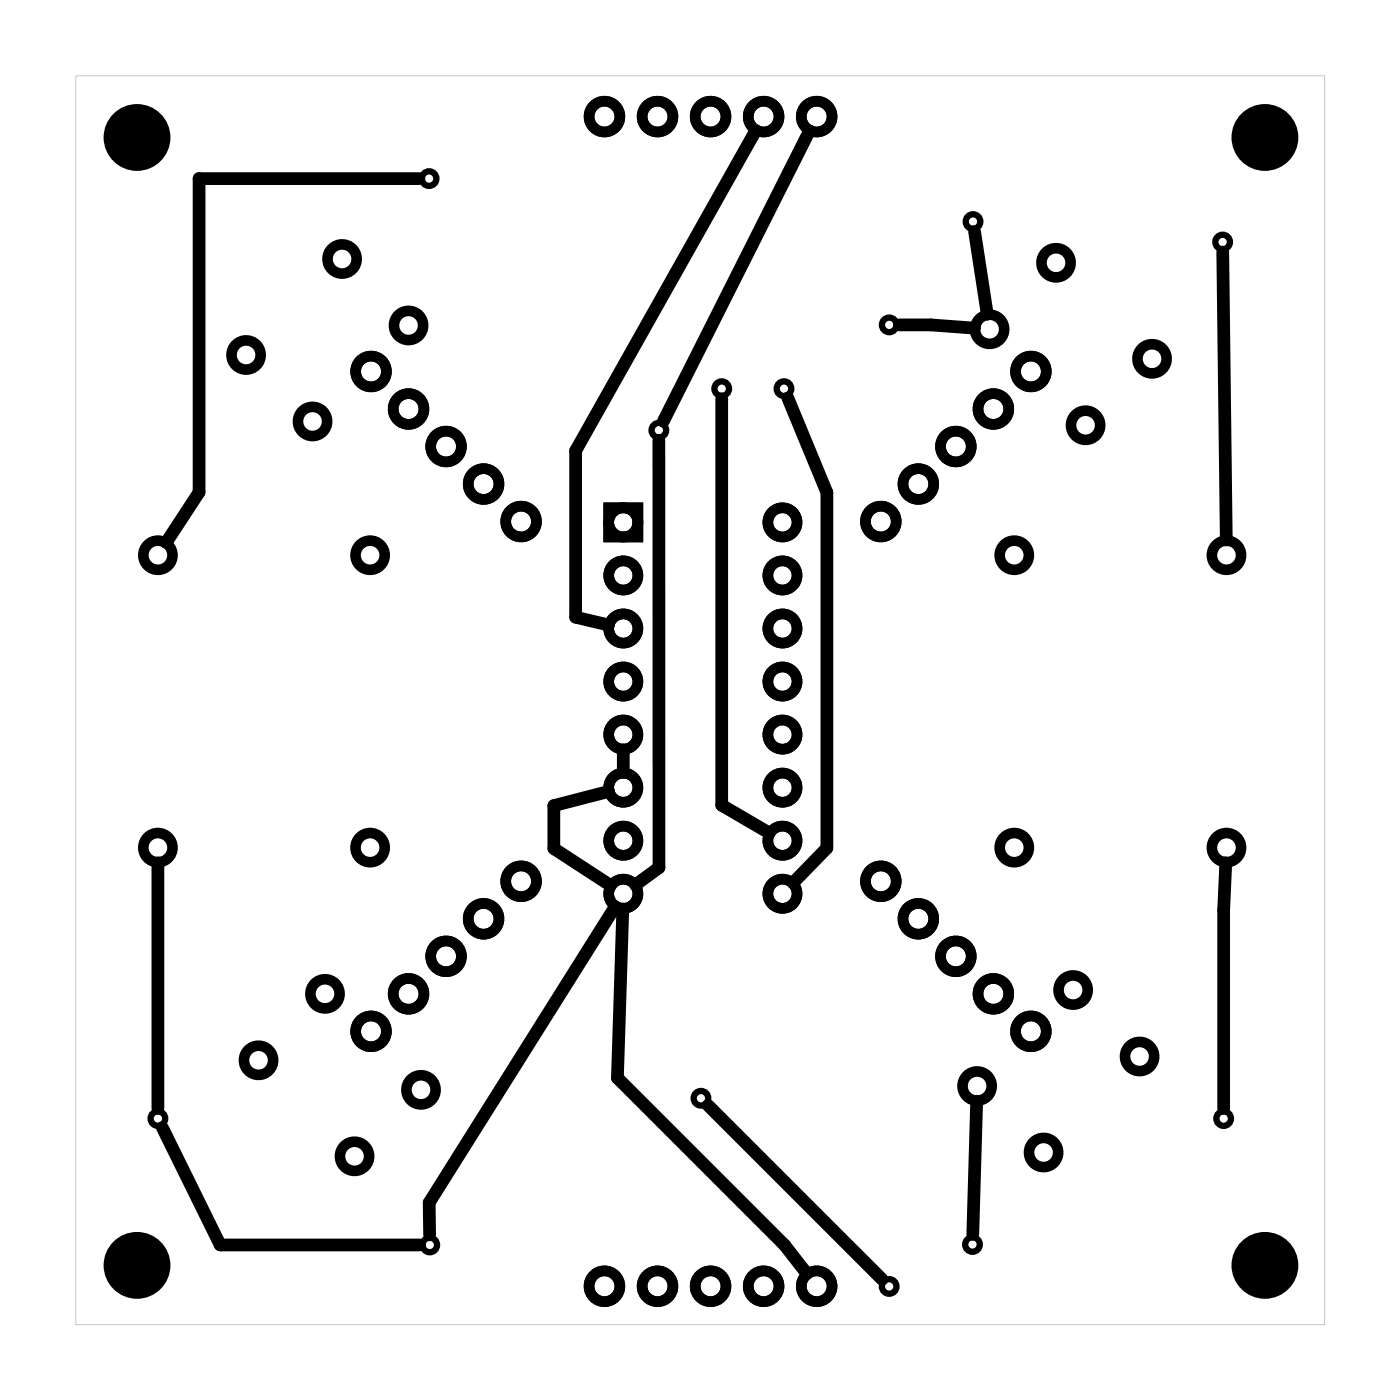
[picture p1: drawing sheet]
<svg xmlns="http://www.w3.org/2000/svg" width="67mm" height="67mm" viewBox="0 0 67 67" stroke-linecap="round" stroke-linejoin="round" font-family="sans-serif">
<path d="M3.6 3.6v59.8h59.8v-59.8zM3.6 3.6h59.8v59.8h-59.8z" fill="#000"/>
<g fill="none" stroke="#000" stroke-width=".51">
<path d="M29.1 24.3h1.4v1.4h-1.4z"/>
<circle cx="11.8" cy="17" r=".7"/>
<circle cx="16.4" cy="12.4" r=".7"/>
<circle cx="17.8" cy="17.8" r=".74"/>
<circle cx="19.6" cy="15.6" r=".7"/>
<circle cx="19.6" cy="19.6" r=".74"/>
<circle cx="28.9" cy="5.6" r=".74"/>
<circle cx="31.5" cy="5.6" r=".74"/>
<circle cx="34" cy="5.6" r=".74"/>
<circle cx="36.6" cy="5.6" r=".74"/>
<circle cx="39.1" cy="5.6" r=".74"/>
<circle cx="47.4" cy="15.8" r=".7"/>
<circle cx="47.6" cy="19.6" r=".74"/>
<circle cx="49.4" cy="17.8" r=".74"/>
<circle cx="50.6" cy="12.6" r=".7"/>
<circle cx="55.2" cy="17.2" r=".7"/>
<circle cx="7.6" cy="26.6" r=".7"/>
<circle cx="15" cy="20.2" r=".7"/>
<circle cx="17.7" cy="26.6" r=".7"/>
<circle cx="21.4" cy="21.4" r=".74"/>
<circle cx="23.2" cy="23.2" r=".74"/>
<circle cx="24.9" cy="25" r=".74"/>
<circle cx="29.8" cy="32.6" r=".7"/>
<circle cx="29.8" cy="27.6" r=".7"/>
<circle cx="29.8" cy="37.7" r=".7"/>
<circle cx="29.8" cy="30.1" r=".7"/>
<circle cx="29.8" cy="35.2" r=".7"/>
<circle cx="29.8" cy="25" r=".7"/>
<circle cx="37.5" cy="32.6" r=".7"/>
<circle cx="37.5" cy="30.1" r=".7"/>
<circle cx="37.5" cy="37.7" r=".7"/>
<circle cx="37.5" cy="35.2" r=".7"/>
<circle cx="37.5" cy="27.6" r=".7"/>
<circle cx="37.5" cy="25" r=".7"/>
<circle cx="42.2" cy="25" r=".74"/>
<circle cx="44" cy="23.2" r=".74"/>
<circle cx="45.8" cy="21.4" r=".74"/>
<circle cx="48.6" cy="26.6" r=".7"/>
<circle cx="52" cy="20.4" r=".7"/>
<circle cx="58.7" cy="26.6" r=".7"/>
<circle cx="7.6" cy="40.6" r=".7"/>
<circle cx="12.4" cy="50.8" r=".7"/>
<circle cx="15.6" cy="47.6" r=".7"/>
<circle cx="17" cy="55.4" r=".7"/>
<circle cx="17.7" cy="40.6" r=".7"/>
<circle cx="17.8" cy="49.4" r=".74"/>
<circle cx="19.6" cy="47.6" r=".74"/>
<circle cx="20.2" cy="52.2" r=".7"/>
<circle cx="21.4" cy="45.8" r=".74"/>
<circle cx="23.2" cy="44" r=".74"/>
<circle cx="24.9" cy="42.2" r=".74"/>
<circle cx="29.8" cy="42.8" r=".7"/>
<circle cx="29.8" cy="40.3" r=".7"/>
<circle cx="37.5" cy="42.8" r=".7"/>
<circle cx="37.5" cy="40.3" r=".7"/>
<circle cx="42.2" cy="42.2" r=".74"/>
<circle cx="44" cy="44" r=".74"/>
<circle cx="45.8" cy="45.8" r=".74"/>
<circle cx="46.8" cy="52" r=".7"/>
<circle cx="47.6" cy="47.6" r=".74"/>
<circle cx="48.6" cy="40.6" r=".7"/>
<circle cx="49.4" cy="49.4" r=".74"/>
<circle cx="50" cy="55.2" r=".7"/>
<circle cx="51.4" cy="47.4" r=".7"/>
<circle cx="54.6" cy="50.6" r=".7"/>
<circle cx="58.7" cy="40.6" r=".7"/>
<circle cx="28.9" cy="61.6" r=".74"/>
<circle cx="31.5" cy="61.6" r=".74"/>
<circle cx="34" cy="61.6" r=".74"/>
<circle cx="36.6" cy="61.6" r=".74"/>
<circle cx="39.1" cy="61.6" r=".74"/>
</g>
<g fill="#000">
<circle cx="6.6" cy="6.6" r="1.6"/>
<circle cx="60.6" cy="6.6" r="1.6"/>
<circle cx="6.6" cy="60.6" r="1.6"/>
<circle cx="60.6" cy="60.6" r="1.6"/>
</g>
<g fill="none" stroke="#000" stroke-width=".3">
<circle cx="20.5" cy="8.6" r=".35"/>
<circle cx="34.6" cy="18.6" r=".35"/>
<circle cx="37.5" cy="18.6" r=".35"/>
<circle cx="42.6" cy="15.6" r=".35"/>
<circle cx="46.6" cy="10.6" r=".35"/>
<circle cx="58.5" cy="11.6" r=".35"/>
<circle cx="31.5" cy="20.6" r=".35"/>
<circle cx="7.6" cy="53.6" r=".35"/>
<circle cx="20.6" cy="59.6" r=".35"/>
<circle cx="33.6" cy="52.6" r=".35"/>
<circle cx="46.6" cy="59.6" r=".35"/>
<circle cx="58.6" cy="53.6" r=".35"/>
<circle cx="42.6" cy="61.6" r=".35"/>
</g>
<g fill="none" stroke="#000" stroke-width=".61">
<path d="M20.1 8.6h-10.6v15l-1.5 2.4M34.6 19.1v19.5l2.2 1.3M36.2 6.2l-8.6 15.4v8l1.5 .3M37.7 19.1l1.9 4.5v17l-1.6 1.7M38.8 6.3l-7 13.9M43.1 15.6h1.5l2.1 .1M46.7 11.1l.6 3.9M58.5 12.1l.2 13.8M29.1 37.9l-2.6 .7v2l2.7 1.8M29.8 35.9v1.1M31.5 21.1v20.4l-1.1 .9M7.6 41.3v11.8"/>
<path d="M7.8 54l2.7 5.6h9.6M29.5 43.4l-9 14.2 .1 1.5M29.8 43.5l-.2 8.1 8 8 1 1.4M33.9 52.9l8.3 8.4M46.8 52.7l-.2 6.4M58.7 41.3l-.1 2.3v9.5"/>
</g>
</svg>
